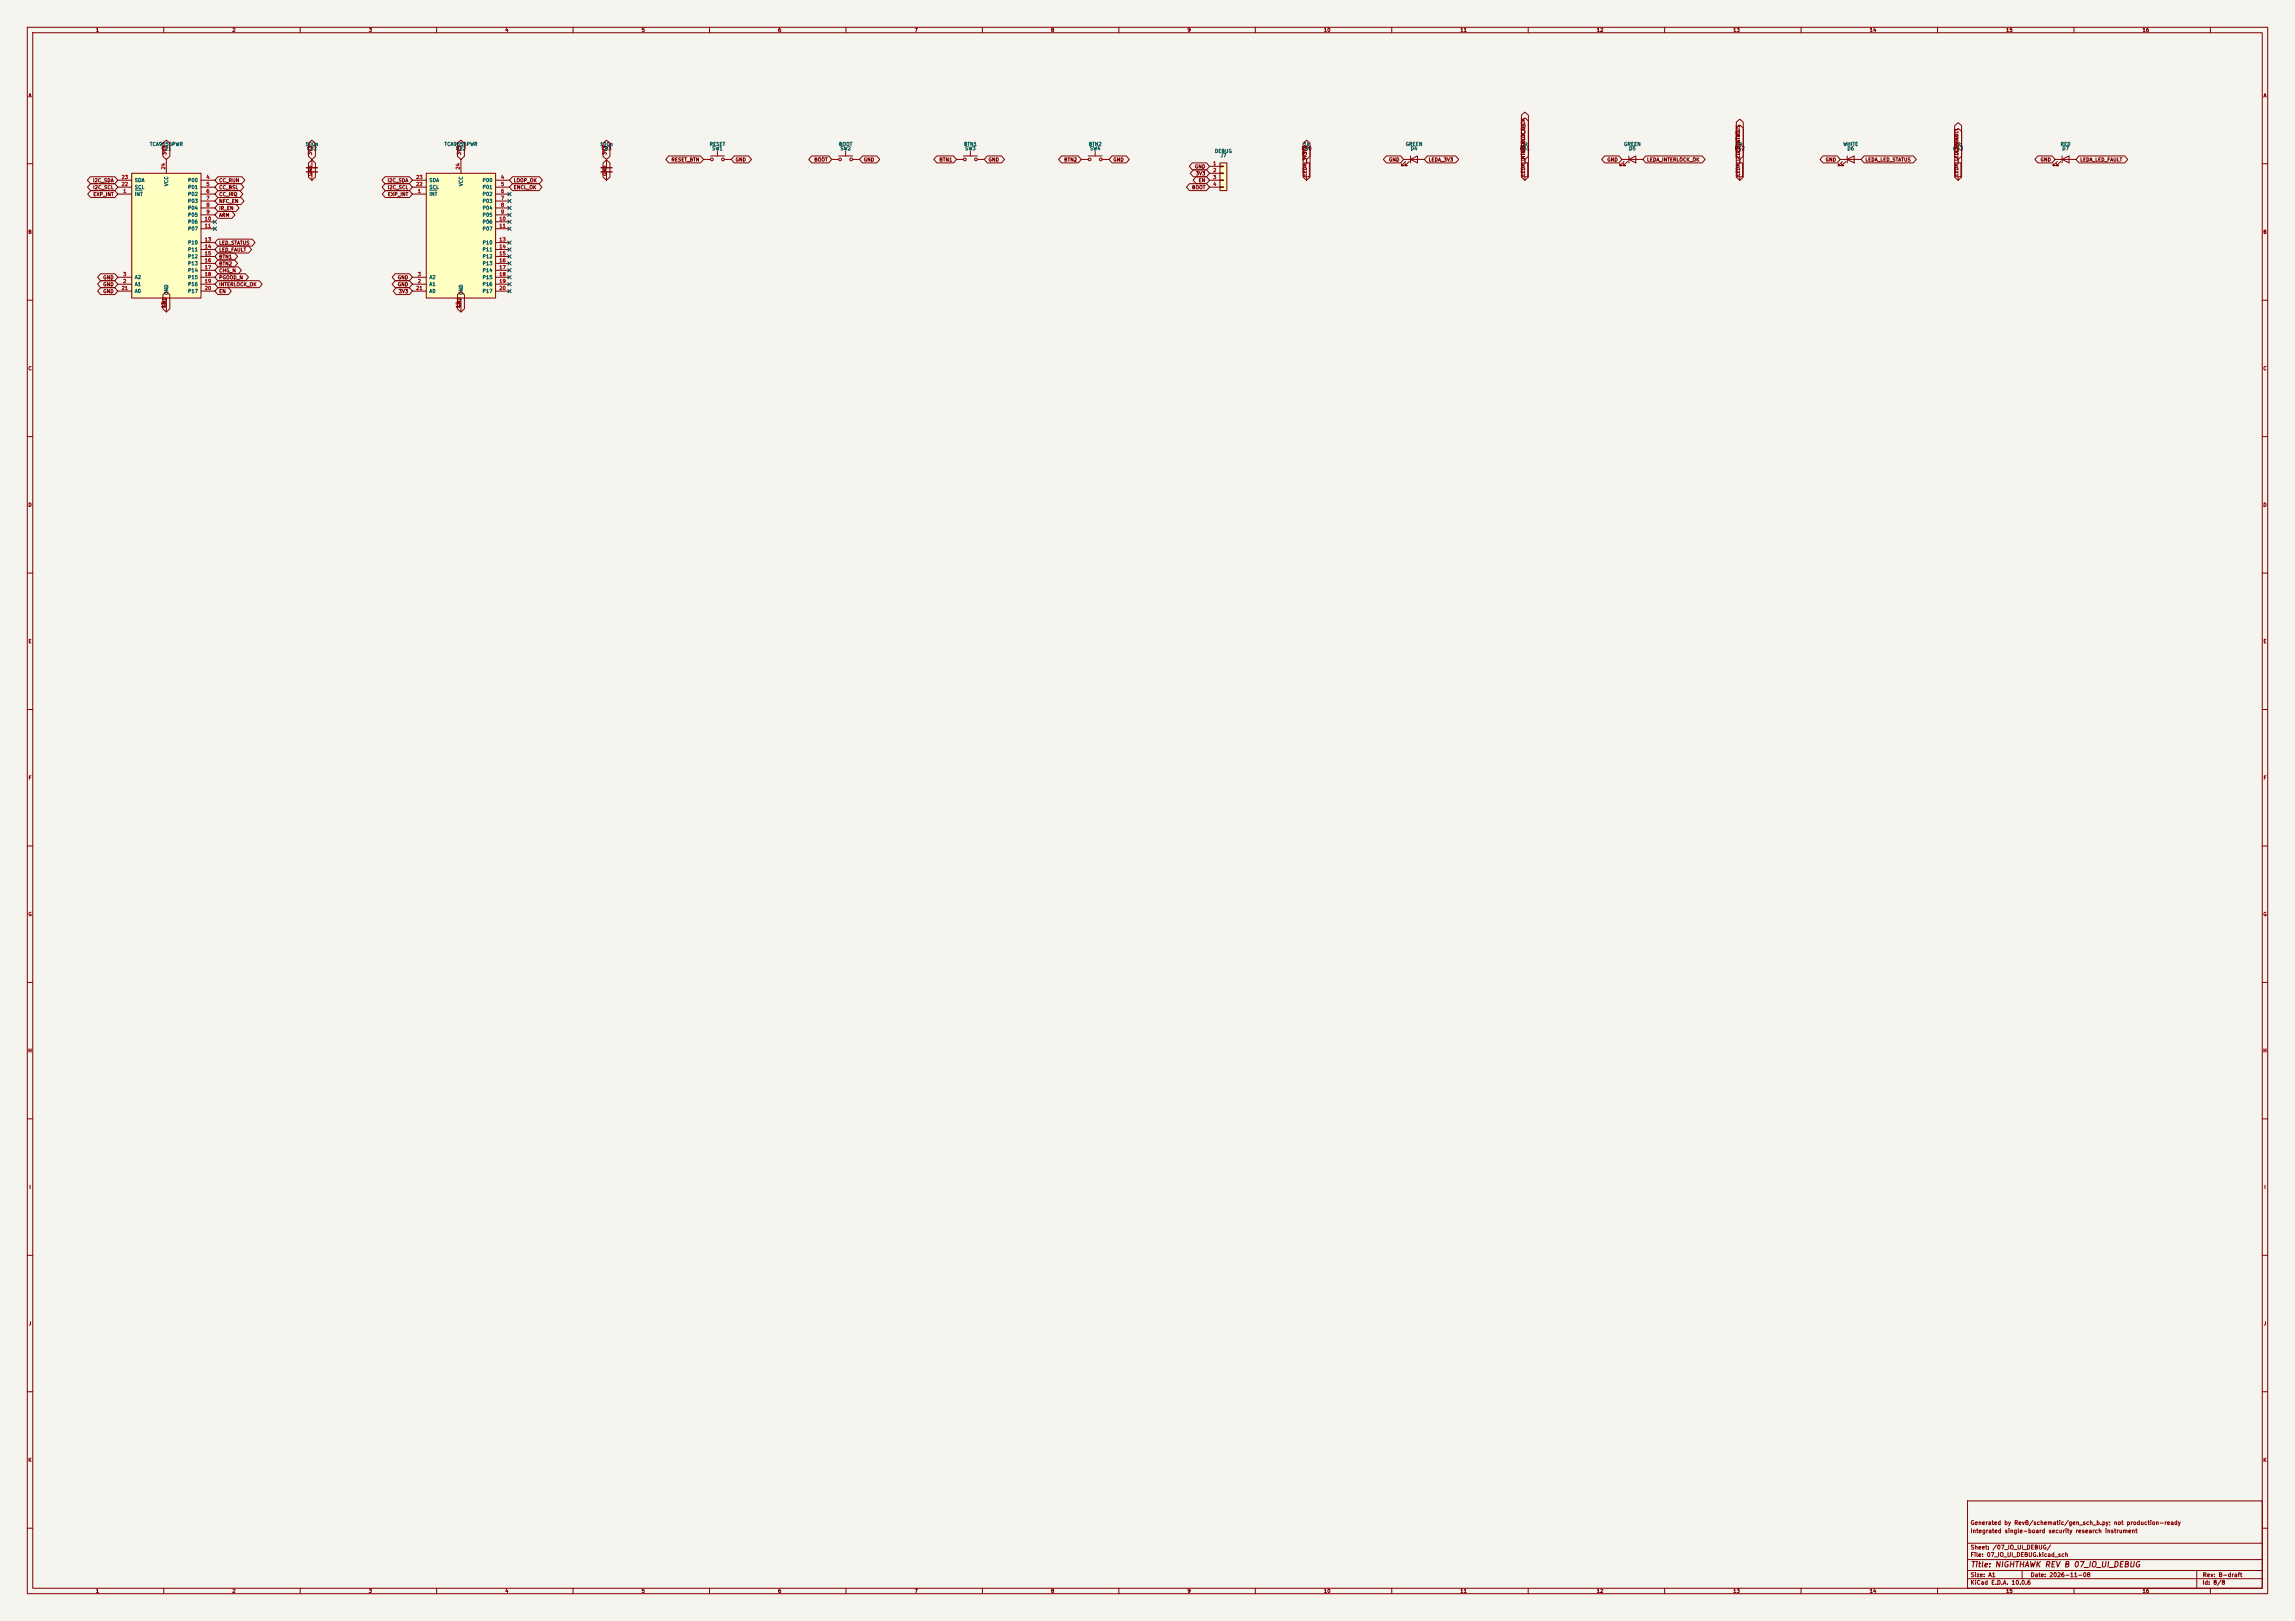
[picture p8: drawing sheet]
<svg xmlns="http://www.w3.org/2000/svg" width="841mm" height="594mm" viewBox="0 0 841 594" stroke-linecap="round" stroke-linejoin="round" font-family="sans-serif">
<defs><g id="words">
<text font-size="2" fill="#840000" x="722" y="574.8">Title: NIGHTHAWK REV B 07_IO_UI_DEBUG</text>
<g font-size="1.5" fill="#840000">
<text x="721.9" y="562.1">Integrated single-board security research instrument</text>
<text x="721.9" y="559.1">Generated by RevB/schematic/gen_sch_b.py; not production-ready</text>
<text x="721.9" y="568.1">Sheet: /07_IO_UI_DEBUG/</text>
<text x="721.9" y="570.8">File: 07_IO_UI_DEBUG.kicad_sch</text>
<text x="721.9" y="581">KiCad E.D.A. 10.0.6</text>
<text x="721.9" y="578.2">Size: A1</text>
<text x="743.9" y="578.2">Date: 2026-11-08</text>
<text x="806.9" y="581">Id: 8/8</text>
<text x="807" y="578.2">Rev: B-draft</text>
</g>
<g font-size="1.3" fill="#840000">
<text x="35" y="12">1</text>
<text x="85" y="12">2</text>
<text x="135" y="12">3</text>
<text x="185" y="12">4</text>
<text x="235" y="12">5</text>
<text x="285" y="12">6</text>
<text x="335" y="12">7</text>
<text x="385" y="12">8</text>
<text x="435" y="12">9</text>
<text x="485" y="12">10</text>
<text x="535" y="12">11</text>
<text x="585" y="12">12</text>
<text x="635" y="12">13</text>
<text x="685" y="12">14</text>
<text x="735" y="12">15</text>
<text x="785" y="12">16</text>
<text x="10.3" y="36">A</text>
<text x="829.3" y="36">A</text>
<text x="61.3" y="57" transform="rotate(-90 61.3 57)">3V3</text>
<text x="114.6" y="57" transform="rotate(-90 114.6 57)">3V3</text>
<text x="169.2" y="57" transform="rotate(-90 169.2 57)">3V3</text>
<text x="222.6" y="57" transform="rotate(-90 222.6 57)">3V3</text>
<text x="245.9" y="59.5">RESET_BTN</text>
<text x="269.4" y="59.5">GND</text>
<text x="298.2" y="59.5">BOOT</text>
<text x="316.4" y="59.5">GND</text>
<text x="344.1" y="59.5">BTN1</text>
<text x="362.1" y="59.5">GND</text>
<text x="389.8" y="59.5">BTN2</text>
<text x="407.8" y="59.5">GND</text>
<text x="479.1" y="57" transform="rotate(-90 479.1 57)">3V3</text>
<text x="508.8" y="59.5">GND</text>
<text x="523.4" y="59.5">LEDA_3V3</text>
<text x="559.1" y="57" transform="rotate(-90 559.1 57)">INTERLOCK_OK</text>
<text x="588.8" y="59.5">GND</text>
<text x="603.4" y="59.5">LEDA_INTERLOCK_OK</text>
<text x="637.9" y="57" transform="rotate(-90 637.9 57)">LED_STATUS</text>
<text x="668.8" y="59.5">GND</text>
<text x="683.4" y="59.5">LEDA_LED_STATUS</text>
<text x="717.9" y="57" transform="rotate(-90 717.9 57)">LED_FAULT</text>
<text x="747.6" y="59.5">GND</text>
<text x="762.1" y="59.5">LEDA_LED_FAULT</text>
<text x="114.6" y="64.6" transform="rotate(-90 114.6 64.6)">GND</text>
<text x="222.6" y="64.6" transform="rotate(-90 222.6 64.6)">GND</text>
<text x="437.7" y="62">GND</text>
<text x="438.1" y="64.6">3V3</text>
<text x="479.1" y="64.6" transform="rotate(-90 479.1 64.6)">LEDA_3V3</text>
<text x="559.1" y="64.6" transform="rotate(-90 559.1 64.6)">LEDA_INTERLOCK_OK</text>
<text x="637.9" y="64.6" transform="rotate(-90 637.9 64.6)">LEDA_LED_STATUS</text>
<text x="717.9" y="64.6" transform="rotate(-90 717.9 64.6)">LEDA_LED_FAULT</text>
<text x="33.9" y="67.1">I2C_SDA</text>
<text x="34" y="69.6">I2C_SCL</text>
<text x="80.1" y="69.6">CC_BSL</text>
<text x="80.1" y="67.1">CC_RUN</text>
<text x="141.9" y="67.1">I2C_SDA</text>
<text x="141.9" y="69.6">I2C_SCL</text>
<text x="188.1" y="67.1">LOOP_OK</text>
<text x="188.1" y="69.6">ENCL_OK</text>
<text x="436.7" y="69.6">BOOT</text>
<text x="439.1" y="67.1">EN</text>
<text x="34" y="72.2">EXP_INT</text>
<text x="80.1" y="72.2">CC_IRQ</text>
<text x="80.1" y="77.3">IR_EN</text>
<text x="80.1" y="74.7">NFC_EN</text>
<text x="142" y="72.2">EXP_INT</text>
<text x="80.1" y="79.8">ARM</text>
<text x="10.2" y="86">B</text>
<text x="80.1" y="90">LED_STATUS</text>
<text x="829.2" y="86">B</text>
<text x="80.1" y="92.5">LED_FAULT</text>
<text x="80.1" y="95">BTN1</text>
<text x="80.1" y="97.6">BTN2</text>
<text x="80.1" y="100.1">CHG_N</text>
<text x="37.7" y="105.2">GND</text>
<text x="37.7" y="102.7">GND</text>
<text x="37.7" y="107.7">GND</text>
<text x="80.1" y="102.7">PGOOD_N</text>
<text x="80.1" y="105.2">INTERLOCK_OK</text>
<text x="80.1" y="107.7">EN</text>
<text x="145.6" y="105.2">GND</text>
<text x="145.6" y="102.7">GND</text>
<text x="146" y="107.7">3V3</text>
<text x="61.3" y="112.9" transform="rotate(-90 61.3 112.9)">GND</text>
<text x="169.2" y="112.9" transform="rotate(-90 169.2 112.9)">GND</text>
<text x="10.2" y="136">C</text>
<text x="829.2" y="136">C</text>
<text x="10.2" y="186">D</text>
<text x="829.2" y="186">D</text>
<text x="10.3" y="236">E</text>
<text x="829.3" y="236">E</text>
<text x="10.3" y="286">F</text>
<text x="829.3" y="286">F</text>
<text x="10.2" y="336">G</text>
<text x="829.2" y="336">G</text>
<text x="10.2" y="386">H</text>
<text x="829.2" y="386">H</text>
<text x="10.6" y="436">I</text>
<text x="829.6" y="436">I</text>
<text x="10.4" y="486">J</text>
<text x="829.4" y="486">J</text>
<text x="10.2" y="536">K</text>
<text x="829.2" y="536">K</text>
<text x="35" y="584">1</text>
<text x="85" y="584">2</text>
<text x="135" y="584">3</text>
<text x="185" y="584">4</text>
<text x="235" y="584">5</text>
<text x="285" y="584">6</text>
<text x="335" y="584">7</text>
<text x="385" y="584">8</text>
<text x="435" y="584">9</text>
<text x="485" y="584">10</text>
<text x="535" y="584">11</text>
<text x="585" y="584">12</text>
<text x="635" y="584">13</text>
<text x="685" y="584">14</text>
<text x="735" y="584">15</text>
<text x="785" y="584">16</text>
</g>
<g font-size="1.3" fill="#006464">
<text x="54.8" y="53.8">TCA9555PWR</text>
<text x="111.8" y="53.8">100n</text>
<text x="162.7" y="53.8">TCA9555PWR</text>
<text x="219.7" y="53.8">100n</text>
<text x="259.9" y="53.8">RESET</text>
<text x="307.3" y="53.8">BOOT</text>
<text x="353.1" y="53.8">BTN1</text>
<text x="398.8" y="53.8">BTN2</text>
<text x="477.5" y="53.8">1k</text>
<text x="514.9" y="53.8">GREEN</text>
<text x="557.6" y="53.8">1k</text>
<text x="595" y="53.8">GREEN</text>
<text x="636.3" y="53.8">1k</text>
<text x="675.3" y="53.8">WHITE</text>
<text x="716.3" y="53.8">1k</text>
<text x="754.9" y="53.8">RED</text>
<text x="59" y="55.4">U21</text>
<text x="112.3" y="55.4">C82</text>
<text x="166.9" y="55.4">U22</text>
<text x="220.3" y="55.4">C83</text>
<text x="260.8" y="55.4">SW1</text>
<text x="307.8" y="55.4">SW2</text>
<text x="353.5" y="55.4">SW3</text>
<text x="399.3" y="55.4">SW4</text>
<text x="445" y="56.3">DEBUG</text>
<text x="447.1" y="57.9">J7</text>
<text x="476.8" y="55.4">R60</text>
<text x="516.8" y="55.4">D4</text>
<text x="556.8" y="55.4">R61</text>
<text x="596.8" y="55.4">D5</text>
<text x="635.6" y="55.4">R62</text>
<text x="676.8" y="55.4">D6</text>
<text x="715.6" y="55.4">R63</text>
<text x="755.6" y="55.4">D7</text>
<text x="49.2" y="69.5">SCL</text>
<text x="49.2" y="67">SDA</text>
<text x="61.9" y="68.4" transform="rotate(-90 61.9 68.4)">VCC</text>
<text x="68.7" y="67">P00</text>
<text x="68.7" y="69.5">P01</text>
<text x="157.2" y="69.5">SCL</text>
<text x="157.2" y="67">SDA</text>
<text x="169.9" y="68.4" transform="rotate(-90 169.9 68.4)">VCC</text>
<text x="176.7" y="67">P00</text>
<text x="176.7" y="69.5">P01</text>
<text x="49.2" y="72.1">INT</text>
<text x="68.7" y="72.1">P02</text>
<text x="68.7" y="74.6">P03</text>
<text x="68.7" y="77.2">P04</text>
<text x="157.2" y="72.1">INT</text>
<text x="176.7" y="72.1">P02</text>
<text x="176.7" y="74.6">P03</text>
<text x="176.7" y="77.2">P04</text>
<text x="68.7" y="79.7">P05</text>
<text x="68.7" y="82.2">P06</text>
<text x="176.7" y="79.7">P05</text>
<text x="176.7" y="82.2">P06</text>
<text x="68.7" y="84.8">P07</text>
<text x="68.7" y="89.9">P10</text>
<text x="176.7" y="84.8">P07</text>
<text x="176.7" y="89.9">P10</text>
<text x="68.7" y="92.4">P11</text>
<text x="68.7" y="94.9">P12</text>
<text x="176.7" y="92.4">P11</text>
<text x="176.7" y="94.9">P12</text>
<text x="68.7" y="97.5">P13</text>
<text x="68.7" y="100">P14</text>
<text x="176.7" y="97.5">P13</text>
<text x="176.7" y="100">P14</text>
<text x="49.2" y="105.1">A1</text>
<text x="49.2" y="102.6">A2</text>
<text x="49.2" y="107.6">A0</text>
<text x="68.7" y="102.6">P15</text>
<text x="68.7" y="105.1">P16</text>
<text x="68.7" y="107.6">P17</text>
<text x="157.2" y="105.1">A1</text>
<text x="157.2" y="102.6">A2</text>
<text x="157.2" y="107.6">A0</text>
<text x="176.7" y="102.6">P15</text>
<text x="176.7" y="105.1">P16</text>
<text x="176.7" y="107.6">P17</text>
<text x="61.9" y="108.2" transform="rotate(-90 61.9 108.2)">GND</text>
<text x="169.9" y="108.2" transform="rotate(-90 169.9 108.2)">GND</text>
</g>
<g font-size="1.3" fill="#a90000">
<text x="44.4" y="65.9">23</text>
<text x="60.8" y="62.3" transform="rotate(-90 60.8 62.3)">24</text>
<text x="75.5" y="65.9">4</text>
<text x="152.3" y="65.9">23</text>
<text x="168.8" y="62.3" transform="rotate(-90 168.8 62.3)">24</text>
<text x="183.4" y="65.9">4</text>
<text x="444.4" y="60.8">1</text>
<text x="444.4" y="63.4">2</text>
<text x="444.4" y="65.9">3</text>
<text x="44.4" y="68.4">22</text>
<text x="45" y="71">1</text>
<text x="75.5" y="68.4">5</text>
<text x="75.5" y="71">6</text>
<text x="152.3" y="68.4">22</text>
<text x="152.9" y="71">1</text>
<text x="183.4" y="68.4">5</text>
<text x="183.4" y="71">6</text>
<text x="444.4" y="68.4">4</text>
<text x="75.5" y="73.5">7</text>
<text x="75.5" y="76.1">8</text>
<text x="183.4" y="73.5">7</text>
<text x="183.4" y="76.1">8</text>
<text x="74.9" y="81.1">10</text>
<text x="74.9" y="83.7">11</text>
<text x="75.5" y="78.6">9</text>
<text x="182.8" y="81.1">10</text>
<text x="182.8" y="83.7">11</text>
<text x="183.4" y="78.6">9</text>
<text x="74.9" y="88.8">13</text>
<text x="182.8" y="88.8">13</text>
<text x="74.9" y="91.3">14</text>
<text x="74.9" y="93.8">15</text>
<text x="182.8" y="91.3">14</text>
<text x="182.8" y="93.8">15</text>
<text x="45" y="101.5">3</text>
<text x="74.9" y="96.4">16</text>
<text x="74.9" y="98.9">17</text>
<text x="74.9" y="101.5">18</text>
<text x="152.9" y="101.5">3</text>
<text x="182.8" y="96.4">16</text>
<text x="182.8" y="98.9">17</text>
<text x="182.8" y="101.5">18</text>
<text x="44.4" y="106.5">21</text>
<text x="45" y="104">2</text>
<text x="74.9" y="104">19</text>
<text x="74.9" y="106.5">20</text>
<text x="152.3" y="106.5">21</text>
<text x="152.9" y="104">2</text>
<text x="182.8" y="104">19</text>
<text x="182.8" y="106.5">20</text>
<text x="60.8" y="113.1" transform="rotate(-90 60.8 113.1)">12</text>
<text x="168.8" y="113.1" transform="rotate(-90 168.8 113.1)">12</text>
</g>
</g></defs>
<path d="M0 0h841v594h-841z" fill="#f5f4ef" stroke="#f5f4ef" stroke-width=".37"/>
<g fill="none" stroke="#840000" stroke-width=".37">
<path d="M10 10h821v574h-821zM12 12h817v570h-817zM60 10v2M110 10v2M160 10v2M210 10v2M260 10v2M310 10v2M360 10v2M410 10v2M460 10v2M510 10v2"/>
<path d="M560 10v2M610 10v2M660 10v2M710 10v2M760 10v2M810 10v2M10 60h2M829 60h2M10 110h2M829 110h2M10 160h2M829 160h2"/>
<path d="M10 210h2M829 210h2M10 260h2M829 260h2M10 310h2M829 310h2M10 360h2M829 360h2M10 410h2M829 410h2M10 460h2M829 460h2"/>
<path d="M10 510h2M829 510h2M10 560h2M721 550h108v32h-108zM829 560h2M721 578.5h108M721 575.5h108M721 571.5h108M721 565.5h108M741 575.5v3M805 575.5v6.5M60 582v2"/>
<path d="M110 582v2M160 582v2M210 582v2M260 582v2M310 582v2M360 582v2M410 582v2M460 582v2M510 582v2M560 582v2M610 582v2M660 582v2"/>
<path d="M710 582v2M760 582v2M810 582v2"/>
</g>
<path d="M447 59.7h2.6v10.1h-2.6z" fill="#ffffc2"/>
<g fill="none" stroke="#840000" stroke-width=".37">
<path d="M447 59.7h2.6v10.1h-2.6zM477.8 59.7h2v5.1h-2zM478.8 58.4v1.3M514.3 58.4h7.7M515.1 59.2l-1.5 1.5h.7h-.7v-.8M516.4 59.2l-1.5 1.5h.7h-.7v-.8M516.9 58.4l2.5-1.3v2.6zM516.9 57.1v2.6M557.8 59.7h2v5.1h-2zM558.8 58.4v1.3M594.4 58.4h7.6M595.1 59.2l-1.5 1.5h.8h-.8v-.8"/>
<path d="M596.4 59.2l-1.5 1.5h.7h-.7v-.8M596.9 58.4l2.5-1.3v2.6zM596.9 57.1v2.6M636.5 59.7h2.1v5.1h-2.1zM637.5 58.4v1.3M674.4 58.4h7.6M675.1 59.2l-1.5 1.5h.8h-.8v-.8M676.4 59.2l-1.5 1.5h.7h-.7v-.8M676.9 58.4l2.5-1.3v2.6zM676.9 57.1v2.6M716.5 59.7h2.1v5.1h-2.1zM717.5 58.4v1.3"/>
<path d="M443.2 61h3.8M443.2 63.5h3.8M443.2 66h3.8M443.2 68.6h3.8M447 60.8h1.3v.3h-1.3zM447 63.4h1.3v.2h-1.3zM447 65.9h1.3v.3h-1.3zM447 68.5h1.3v.2h-1.3zM478.8 64.8v1.2M558.8 64.8v1.2M637.5 64.8v1.2M717.5 64.8v1.2"/>
</g>
<path d="M156.2 63.5h25.4v45.7h-25.4z" fill="#ffffc2"/>
<g fill="none" stroke="#840000" stroke-width=".37">
<path d="M114.3 58.4v2.8M168.9 58.4v5.1M350.5 58.4h2.6M353.1 57.1h5M355.6 55.4v1.7M358.1 58.4h2.6M753.1 58.4h7.6M753.9 59.2l-1.6 1.5h.8h-.8v-.8M755.1 59.2l-1.5 1.5h.8h-.8v-.8M755.6 58.4l2.6-1.3v2.6zM755.6 57.1v2.6M114.3 63.2v2.8"/>
<path d="M151.1 71.1h5.1M151.1 66h5.1M151.1 68.6h5.1M156.2 63.5h25.4v45.7h-25.4zM181.6 71.1h5.1M181.6 66h5.1M181.6 68.6h5.1M181.6 73.7h5.1M181.6 76.2h5.1M181.6 78.7h5.1M181.6 81.3h5.1M181.6 83.8h5.1"/>
<path d="M181.6 88.9h5.1M181.6 91.4h5.1M181.6 94h5.1M181.6 96.5h5.1M181.6 99.1h5.1M151.1 104.1h5.1M151.1 101.6h5.1M151.1 106.7h5.1M168.9 109.2v5.1M181.6 104.1h5.1M181.6 101.6h5.1M181.6 106.7h5.1"/>
<circle cx="353.6" cy="58.4" r=".51"/>
<circle cx="357.6" cy="58.4" r=".51"/>
</g>
<path d="M157.5 69.7h2.6" fill="none" stroke="#006464" stroke-width=".37"/>
<path d="M112.3 61.5h4M112.3 63h4" fill="none" stroke="#840000" stroke-width=".51"/>
<path d="M48.3 63.5h25.4v45.7h-25.4z" fill="#ffffc2"/>
<g fill="none" stroke="#840000" stroke-width=".37">
<path d="M59.7 52.5l1.3-1.1 1.2 1.1v4.8l-1.2 1.1-1.3-1.1zM61 58.4v5.1M113 59.7l1.3-1.1 1.3 1.1v5.2l-1.3 1.1-1.3-1.1zM113 52.5l1.3-1.1 1.3 1.1v4.8l-1.3 1.1-1.3-1.1zM167.6 52.5l1.3-1.1 1.3 1.1v4.8l-1.3 1.1-1.3-1.1zM221 52.5l1.2-1.1 1.3 1.1v4.8l-1.3 1.1-1.2-1.1zM221 59.7l1.2-1.1 1.3 1.1v5.2l-1.3 1.1-1.2-1.1zM222.2 58.4v2.8M245.1 57.1h11.6l1.1 1.3-1.1 1.3h-11.6l-1.1-1.3zM257.8 58.4h2.5M260.3 57.1h5.1M262.9 55.4v1.7"/>
<path d="M265.4 58.4h2.6M269.1 57.1h5.2l1.1 1.3-1.1 1.3h-5.2l-1.1-1.3zM297.5 57.1h6.2l1.1 1.3-1.1 1.3h-6.2l-1.2-1.3zM304.8 58.4h2.5M307.3 57.1h5.1M309.9 55.4v1.7M312.4 58.4h2.6M316.1 57.1h5.2l1.1 1.3-1.1 1.3h-5.2l-1.1-1.3zM343.3 57.1h6.1l1.1 1.3-1.1 1.3h-6.1l-1.1-1.3zM361.8 57.1h5.2l1.1 1.3-1.1 1.3h-5.2l-1.1-1.3zM389 57.1h6.1l1.1 1.3-1.1 1.3h-6.1l-1.1-1.3zM396.2 58.4h2.6"/>
<path d="M398.8 57.1h5.1M401.3 55.4v1.7M403.9 58.4h2.5M407.5 57.1h5.2l1.1 1.3-1.1 1.3h-5.2l-1.1-1.3zM436.9 59.7h5.2l1.1 1.3-1.1 1.2h-5.2l-1.1-1.2zM477.5 52.5l1.3-1.1 1.3 1.1v4.8l-1.3 1.1-1.3-1.1zM477.5 54.6l1.3-1.1 1.3 1.1v10.3l-1.3 1.1-1.3-1.1zM508 57.1h5.2l1.1 1.3-1.1 1.3h-5.2l-1.1-1.3zM523.1 57.1h10.3l1.1 1.3-1.1 1.3h-10.3l-1.1-1.3zM557.5 44.3l1.3-1.1 1.3 1.1v20.6l-1.3 1.1-1.3-1.1zM557.5 42.2l1.3-1.1 1.3 1.1v15.1l-1.3 1.1-1.3-1.1zM588 57.1h5.2l1.2 1.3-1.2 1.3h-5.2l-1.1-1.3z"/>
<path d="M603.1 57.1h20.6l1.1 1.3-1.1 1.3h-20.6l-1.1-1.3zM636.3 44.8l1.2-1.1 1.3 1.1v12.5l-1.3 1.1-1.2-1.1zM636.3 46.9l1.2-1.1 1.3 1.1v18l-1.3 1.1-1.2-1.1zM668.1 57.1h5.2l1.1 1.3-1.1 1.3h-5.2l-1.2-1.3zM683.1 57.1h18l1.1 1.3-1.1 1.3h-18l-1.1-1.3zM716.3 48.2l1.2-1.1 1.3 1.1v16.7l-1.3 1.1-1.2-1.1zM716.3 46.1l1.2-1.2 1.3 1.2v11.2l-1.3 1.1-1.2-1.1zM746.8 57.1h5.2l1.1 1.3-1.1 1.3h-5.2l-1.1-1.3zM761.8 57.1h16.8l1.1 1.3-1.1 1.3h-16.8l-1.1-1.3zM33.1 64.8h9l1.1 1.2-1.1 1.3h-9l-1.1-1.3zM33.2 67.3h8.9l1.1 1.3-1.1 1.2h-8.9l-1.1-1.2zM33.2 69.8h8.9l1.1 1.3-1.1 1.3h-8.9l-1.1-1.3z"/>
<path d="M43.2 71.1h5.1M43.2 66h5.1M43.2 68.6h5.1M48.3 63.5h25.4v45.7h-25.4zM73.7 71.1h5M73.7 66h5M73.7 68.6h5M73.7 73.7h5M73.7 76.2h5M73.7 78.7h5M79.9 67.3h8.3l1.1 1.3-1.1 1.2h-8.3l-1.2-1.2zM79.9 69.8h8l1.1 1.3-1.1 1.3h-8l-1.2-1.3z"/>
<path d="M79.9 77.5h5.1l1.1 1.2-1.1 1.3h-5.1l-1.2-1.3zM79.9 74.9h6.6l1.1 1.3-1.1 1.3h-6.6l-1.2-1.3zM79.9 64.8h8.7l1.1 1.2-1.1 1.3h-8.7l-1.2-1.3zM79.9 72.4h8.4l1.1 1.3-1.1 1.2h-8.4l-1.2-1.2zM141.1 64.8h8.9l1.1 1.2-1.1 1.3h-8.9l-1.1-1.3zM141.1 67.3h8.9l1.1 1.3-1.1 1.2h-8.9l-1.1-1.2zM141.2 69.8h8.8l1.1 1.3-1.1 1.3h-8.8l-1.1-1.3zM187.8 64.8h9.9l1.1 1.2-1.1 1.3h-9.9l-1.1-1.3zM187.8 67.3h9.7l1.1 1.3-1.1 1.2h-9.7l-1.1-1.2zM222.2 63.2v2.8M435.9 67.3h6.2l1.1 1.3-1.1 1.2h-6.2l-1.1-1.2zM437.3 62.2h4.8l1.1 1.3-1.1 1.3h-4.8l-1.1-1.3z"/>
<path d="M438.3 64.8h3.8l1.1 1.2-1.1 1.3h-3.8l-1.1-1.3zM73.7 81.3h5M73.7 83.8h5M73.7 88.9h5M73.7 91.4h5M73.7 94h5M73.7 96.5h5M73.7 99.1h5M79.9 90.2h11.2l1.1 1.2-1.1 1.3h-11.2l-1.2-1.3zM79.9 92.7h6.1l1.1 1.3-1.1 1.2h-6.1l-1.2-1.2zM79.9 95.2h6.1l1.1 1.3-1.1 1.3h-6.1l-1.2-1.3zM79.9 97.8h7.5l1.1 1.3-1.1 1.2h-7.5l-1.2-1.2z"/>
<path d="M79.9 87.6h12.5l1.1 1.3-1.1 1.3h-12.5l-1.2-1.3zM36.9 102.9h5.2l1.1 1.2-1.1 1.3h-5.2l-1.1-1.3zM36.9 100.3h5.2l1.1 1.3-1.1 1.3h-5.2l-1.1-1.3zM36.9 105.4h5.2l1.1 1.3-1.1 1.2h-5.2l-1.1-1.2zM43.2 104.1h5.1M43.2 101.6h5.1M43.2 106.7h5.1M59.7 108l1.3-1.1 1.2 1.1v5.2l-1.2 1.1-1.3-1.1zM61 109.2v5.1M73.7 104.1h5M73.7 101.6h5M73.7 106.7h5"/>
<path d="M79.9 100.3h10.1l1.1 1.3-1.1 1.3h-10.1l-1.2-1.3zM79.9 102.9h15.1l1.1 1.2-1.1 1.3h-15.1l-1.2-1.3zM79.9 105.4h3.8l1.1 1.3-1.1 1.2h-3.8l-1.2-1.2zM144.8 102.9h5.2l1.1 1.2-1.1 1.3h-5.2l-1.1-1.3zM144.8 100.3h5.2l1.1 1.3-1.1 1.3h-5.2l-1.1-1.3zM145.2 105.4h4.8l1.1 1.3-1.1 1.2h-4.8l-1.1-1.2zM167.6 108l1.3-1.1 1.3 1.1v5.2l-1.3 1.1-1.3-1.1z"/>
<circle cx="260.9" cy="58.4" r=".51"/>
<circle cx="264.9" cy="58.4" r=".51"/>
<circle cx="307.8" cy="58.4" r=".51"/>
<circle cx="311.9" cy="58.4" r=".51"/>
<circle cx="399.3" cy="58.4" r=".51"/>
<circle cx="403.4" cy="58.4" r=".51"/>
</g>
<path d="M49.5 69.7h2.7" fill="none" stroke="#006464" stroke-width=".37"/>
<path d="M220.2 61.5h4.1M220.2 63h4.1" fill="none" stroke="#840000" stroke-width=".51"/>
<g fill="none" stroke="#000084" stroke-width=".37">
<path d="M186.1 78.1l1.2 1.2M186.1 75.6l1.2 1.2M186.1 73l1.2 1.3M186.1 70.5l1.2 1.2M187.3 78.1l-1.2 1.2M187.3 75.6l-1.2 1.2M187.3 73l-1.2 1.3M187.3 70.5l-1.2 1.2M78.1 80.7l1.2 1.2M78.1 83.2l1.2 1.2M79.3 80.7l-1.2 1.2M79.3 83.2l-1.2 1.2"/>
<path d="M186.1 88.3l1.2 1.2M186.1 90.8l1.2 1.2M186.1 93.4l1.2 1.2M186.1 83.2l1.2 1.2M186.1 80.7l1.2 1.2M186.1 98.4l1.2 1.3M186.1 95.9l1.2 1.2M187.3 88.3l-1.2 1.2M187.3 90.8l-1.2 1.2M187.3 93.4l-1.2 1.2M187.3 83.2l-1.2 1.2M187.3 80.7l-1.2 1.2"/>
<path d="M187.3 98.4l-1.2 1.3M187.3 95.9l-1.2 1.2M186.1 106.1l1.2 1.2M186.1 103.5l1.2 1.2M186.1 101l1.2 1.2M187.3 106.1l-1.2 1.2M187.3 103.5l-1.2 1.2M187.3 101l-1.2 1.2"/>
</g>
<use href="#words"/>
</svg>
